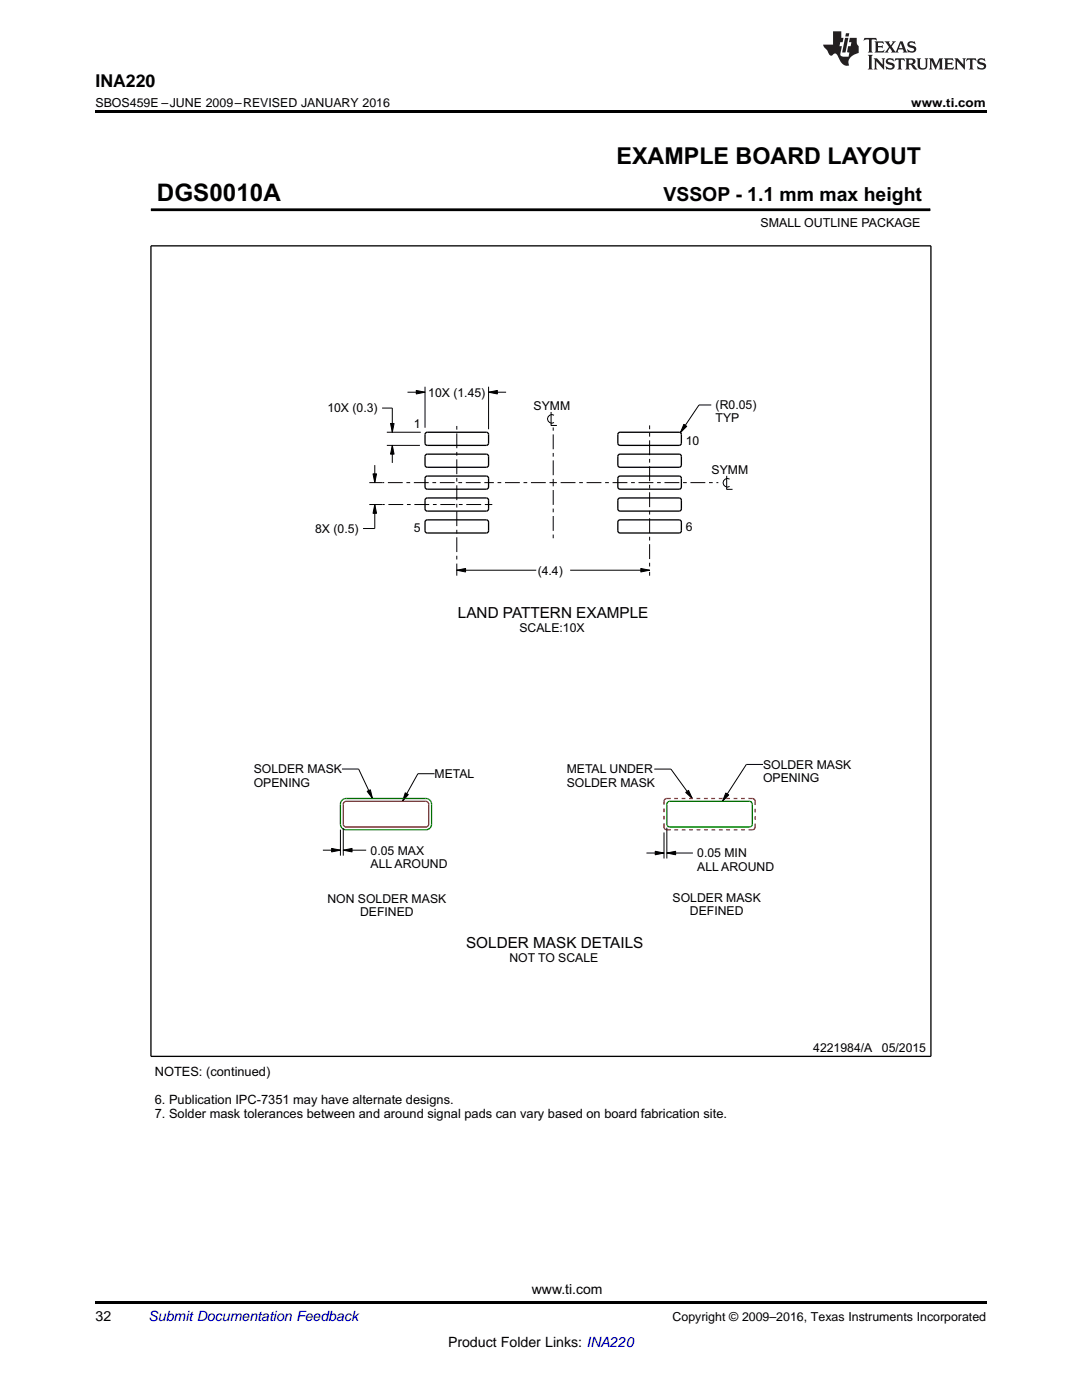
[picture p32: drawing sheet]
<svg xmlns="http://www.w3.org/2000/svg" width="216mm" height="279mm" viewBox="0 0 216 279" stroke-linecap="round" stroke-linejoin="round" font-family="sans-serif">
<defs><g id="words">
<text font-size="4.8" x="31.3" y="40.1">DGS0010A</text>
<text font-size="4.6" x="123" y="32.7">EXAMPLE BOARD LAYOUT</text>
<text font-size="3.9" x="132.4" y="40.1">VSSOP - 1.1 mm max height</text>
<text font-size="3.5" x="19" y="17.3">INA220</text>
<g font-size="3.1">
<text x="91.4" y="123.4">LAND PATTERN EXAMPLE</text>
<text x="93" y="189.3">SOLDER MASK DETAILS</text>
</g>
<g font-size="2.8">
<text x="19" y="263.6">32</text>
<text x="106.1" y="258.2">www.ti.com</text>
<text x="89.4" y="268.9">Product Folder Links: INA220</text>
</g>
<text font-size="2.8" fill="#0000c8" x="29.6" y="263.6">Submit Documentation Feedback</text>
<g font-size="2.6">
<text x="30.9" y="214.8">NOTES: (continued)</text>
<text x="30.9" y="220.3">6. Publication IPC-7351 may have alternate designs.</text>
<text x="30.9" y="223.1">7. Solder mask tolerances between and around signal pads can vary based on board fabrication site.</text>
</g>
<g font-size="2.5">
<text x="19" y="21.4">SBOS459E –JUNE 2009–REVISED JANUARY 2016</text>
<text x="181.8" y="21.4">www.ti.com</text>
<text x="151.7" y="45.4">SMALL OUTLINE PACKAGE</text>
<text x="134.2" y="263.6">Copyright © 2009–2016, Texas Instruments Incorporated</text>
</g>
<g font-size="2.4">
<text x="65.3" y="82.3">10X (0.3)</text>
<text x="85.5" y="79.1">10X (1.45)</text>
<text x="106.5" y="81.8">SYMM</text>
<text x="142.8" y="81.7">(R0.05)</text>
<text x="82.6" y="85.4">1</text>
<text x="136.8" y="88.7">10</text>
<text x="142.8" y="84.3">TYP</text>
<text x="142" y="94.6">SYMM</text>
<text x="62.9" y="106.4">8X (0.5)</text>
<text x="82.6" y="106.2">5</text>
<text x="136.9" y="105.9">6</text>
<text x="107.3" y="114.7">(4.4)</text>
<text x="103.7" y="126.1">SCALE:10X</text>
<text x="50.6" y="154.4">SOLDER MASK</text>
<text x="86.7" y="155.3">METAL</text>
<text x="113.1" y="154.4">METAL UNDER</text>
<text x="152.2" y="153.4">SOLDER MASK</text>
<text x="50.6" y="157">OPENING</text>
<text x="113.1" y="157">SOLDER MASK</text>
<text x="152.2" y="156.1">OPENING</text>
<text x="73.9" y="170.5">0.05 MAX</text>
<text x="73.9" y="173.2">ALL AROUND</text>
<text x="139.1" y="171.1">0.05 MIN</text>
<text x="139.1" y="173.7">ALL AROUND</text>
<text x="65.3" y="180.2">NON SOLDER MASK</text>
<text x="71.8" y="182.8">DEFINED</text>
<text x="134.2" y="180">SOLDER MASK</text>
<text x="137.7" y="182.6">DEFINED</text>
<text x="101.6" y="192">NOT TO SCALE</text>
<text x="162.3" y="209.9">4221984/A</text>
<text x="176" y="209.9">05/2015</text>
</g>
</g></defs>
<g fill="#000">
<path d="M19 22h177.8v.5h-177.8zM83.1 77.9l1.7 .4-1.7 .3zM97.5 78.3l1.7-.4v.7zM74.4 94.6h.7l-.3 1.7zM78.3 88.9l.3 1.7h-.7zM77.9 84.5h.7l-.3 1.8zM136.5 84.7l.5 .4-1.2 1.2zM74.8 100.7l.3 1.7h-.7zM91.1 113.8l1.8-.4v.7zM127.9 113.4l1.7 .4-1.7 .3zM73.3 157.9l.6-.3 .4 1.8zM80.9 158.2l.6 .4-1.2 1.3z"/>
<path d="M136.8 158.1l.6-.4 .7 1.7zM144.8 158.3l.6 .3-1.2 1.3zM66.2 169.3l1.7 .4-1.7 .3zM68.5 169.7l1.7-.4v.7zM130.7 169.9l1.8 .3-1.8 .4zM133.1 170.2l1.7-.3v.7zM19 259.7h177.8v.5h-177.8z"/>
</g>
<g fill="none" stroke="#000" stroke-width=".2">
<path d="M30.1 41.9h155.5M185.6 41.6v.5M81.3 78.3h3.5M83.1 77.9l1.7 .4-1.7 .3zM84.8 77.2v8.2M97.5 78.3l1.7-.4v.7zM97.5 77.2v8.5M97.5 78.3h3.5M73.7 96.3h2.6M74.4 94.6h.7l-.3 1.7zM74.8 92.8v3.5M76.2 81.4h2.1v4.9"/>
<path d="M77.2 88.9h6.6M77.2 86.3h6.8M77.9 84.5h.7l-.3 1.8zM78.3 88.9l.3 1.7h-.7zM78.3 88.9v3.5M110 82.2v2.7h1.1M110.5 82.9a.86 .86 0 0 0-1.3 .7 .86 .86 0 0 0 1.3 .7M136.5 84.7l.5 .4-1.2 1.2zM141.9 80.8h-2.4l-3.7 5.5M145 95v2.7h1.2M145.6 95.6a.86 .86 0 0 0-1.3 .7 .86 .86 0 0 0 1.3 .8M73.7 100.7h2.6"/>
<path d="M74.8 100.7l.3 1.7h-.7zM74.8 100.7v4.8h-2.4M91.1 113.8l1.8-.4v.7zM91.1 112.5v2.4M91.1 113.8h15.9M113.8 113.8h15.8M127.9 113.4l1.7 .4-1.7 .3zM129.6 114.1v.8M68.2 153.5h3.4l2.7 5.9M73.3 157.9l.6-.3 .4 1.8zM80.9 158.2l.6 .4-1.2 1.3zM86.7 154.4h-3.3l-3.1 5.5"/>
<path d="M130.6 153.5h3.3l4.2 5.9M136.8 158.1l.6-.4 .7 1.7zM144.8 158.3l.6 .3-1.2 1.3zM152.2 152.6h-3.3l-4.7 7.3M64.4 169.7h3.5M66.2 169.3l1.7 .4-1.7 .3zM67.9 165.6v5.2M68.5 169.7l1.7-.4v.7zM68.5 165.3v5.5M68.5 169.7h4.6M129 170.2h3.5M130.7 169.9l1.8 .3-1.8 .4z"/>
<path d="M132.5 166.1v5.2M133.1 170.2l1.7-.3v.7zM133.1 165.2v6.1M133.1 170.2h5.2"/>
</g>
<path d="M30.1 49.1h155.7v161.7h-155.7zM85 95.1l12.1-.1 .3 .2 .1 .2v1.8l-.2 .4h-.2h-11.9l-.3-.2-.1-.2v-1.8zM85 99.4h12.1l.3 .2 .1 .2v1.8l-.2 .3-.2 .1h-11.9l-.3-.2-.1-.2v-1.8zM85 86.3h12.1l.3 .2 .1 .2v1.7l-.2 .4-.2 .1h-11.9l-.3-.2-.1-.3v-1.7zM85 90.7l12.1-.1 .3 .3 .1 .2v1.7l-.2 .4-.2 .1h-11.9l-.3-.3-.1-.2v-1.7zM123.5 99.4h12l.4 .2 .1 .2v1.8l-.3 .3-.2 .1h-11.8l-.4-.2v-.2v-1.8zM123.5 95.1l12-.1 .4 .2 .1 .2v1.8l-.3 .4h-.2h-11.8l-.4-.2v-.2v-1.8zM123.5 90.7l12-.1 .4 .3 .1 .2v1.7l-.3 .4-.2 .1h-11.8l-.4-.3v-.2v-1.7zM123.5 86.3h12l.4 .2 .1 .2v1.7l-.3 .4-.2 .1h-11.8l-.4-.2v-.3v-1.7zM85 103.8h12.1l.3 .2 .1 .2v1.7l-.1 .3-.3 .2h-11.9l-.3-.2-.1-.3v-1.7zM123.5 103.8h12l.4 .2 .1 .2v1.7l-.3 .4-.2 .1h-11.8l-.4-.2v-.3v-1.7z" fill="none" stroke="#000" stroke-width=".26"/>
<path d="M30.1 41.9h155.5" fill="none" stroke="#000" stroke-width=".55"/>
<path d="M91.1 85v27.5M97.4 96.3h-21.1M110.4 96.3v11.9M110.4 96.3v-11M110.4 96.3h-13M110.4 96.3h32.9M97.5 100.7h-21.2M97.5 100.7h1.4M129.6 113v-28.1" fill="none" stroke="#000" stroke-width=".2" stroke-dasharray=".7 .7 3 .7" stroke-linecap="butt"/>
<path d="M68.1 159.8l.6-.4h.4h15.9a1.14 1.14 0 0 1 1.1 1.1v4a1.14 1.14 0 0 1-1.1 1.1h-15.9a1.14 1.14 0 0 1-1.2-1.1v-4zM133.3 160h16.5l.3 .5-.1 4.3-.5 .2h-16.2l-.2-.5v-4z" fill="none" stroke="#00a600" stroke-width=".26"/>
<path d="M133.1 159.4l-.5 .2-.1 .3M150.1 159.4l.5 .2 .1 .3M68.8 160h16.5l.2 .5v4.3l-.5 .2h-16.2l-.3-.5v-4zM132.5 165l.1 .3 .5 .3M150.7 165l-.3 .5-.3 .1" fill="none" stroke="#f00" stroke-width=".26"/>
<path d="M133.1 159.4h17M150.7 159.9v5.1M132.5 165v-5.1M150.1 165.6h-17" fill="none" stroke="#f00" stroke-width=".26" stroke-dasharray=".7 .7" stroke-linecap="butt"/>
<g fill="#231f20">
<path d="M172.5 7.6l-.1 .5 .4-.2h.6v.1v2.1l-.2 .4h.9l-.2-.4v-2.1l.1-.1h.5l.5 .2-.2-.5zM174.5 8.3l.2 .3v1.5l-.2 .4h1.8l.2-.6a1.04 1.04 0 0 1-1.3 .2v-.7h.6l.3 .2v-.6l-.3 .2h-.6v-.6l.8-.1 .4 .3-.2-.5zM176.5 8.3l.9 1.1-.9 1.1h.8l-.2-.2 .4-.7 .5 .7-.2 .2h1.5l-.2-.2 .2-.4h.9l.1 .4-.2 .2h1l-.3-.3-.7-1.9h-.5l-.9 2-.8-1 .9-1h-.8l.1 .3-.4 .5-.3-.6 .1-.2zM179.7 8.6l.4 1h-.7zM181.3 8.4a.63 .63 0 0 0-.2 .7 .63 .63 0 0 0 .6 .4l.6 .2 .1 .2a.75 .75 0 0 1-.7 .4 .75 .75 0 0 1-.6-.5l.1 .7 .1-.1a1.11 1.11 0 0 0 1.5-.6 1.13 1.13 0 0 0-1.2-.8l-.1-.4a1.04 1.04 0 0 1 1.2 .2l-.2-.5-.2 .1-.4-.2zM173.2 10.9l.2 .4v2.2l-.2 .4h1l-.3-.4v-2.2l.3-.4zM174.3 11.6l.3 .4v1.5l-.3 .4h.8l-.2-.4v-1.3l1.5 1.7v-1.9l.2-.4h-.7l.2 .4v.9l-1.1-1.3zM177 11.8a.62 .62 0 0 0-.2 .7 .62 .62 0 0 0 .6 .4l.6 .1 .1 .3a.76 .76 0 0 1-.7 .3 .76 .76 0 0 1-.7-.4l.2 .7 .1-.1a1.11 1.11 0 0 0 1.5-.6 1.13 1.13 0 0 0-1.2-.8l-.1-.4a1.04 1.04 0 0 1 1.2 .2l-.2-.6-.2 .1-.5-.1zM178.7 11.6l-.2 .6a.61 .61 0 0 1 .8-.3v1.6l-.2 .4h.9l-.2-.4v-1.6a.63 .63 0 0 1 .7 .3l-.1-.6zM180.6 11.6l.3 .4v1.5l-.3 .4h1l-.2-.2-.1-.8 .6 .2a.76 .76 0 0 0 1.2 .7l-1-1a.58 .58 0 0 0 .6-.5 .58 .58 0 0 0-.5-.6zM181.4 11.9h.1a.45 .45 0 0 1 .5 .1 .45 .45 0 0 1 .1 .5l-.8 .2zM182.9 11.6l.2 .2a2.17 2.17 0 0 0 .3 1.9 .99 .99 0 0 0 1.6-.6v-1.1l.2-.4h-.7l.2 .2a1.92 1.92 0 0 1-.2 1.8 .6 .6 0 0 1-.9-.5v-1.1l.2-.4zM185.4 11.6l.2 .4v1.5l-.2 .4h.7l-.2-.4v-1.4l.8 1.8 .8-1.8v1.4l-.2 .4h.9l-.2-.4v-1.5l.2-.4h-.8l-.6 1.5-.6-1.5zM188.4 11.6l.2 .4v1.5l-.2 .4h1.8l.1-.6a1.04 1.04 0 0 1-1.2 .1v-.6h.5l.4 .2v-.6l-.4 .2h-.5v-.7h.8l.3 .3-.1-.6zM190.5 11.6l.2 .4v1.5l-.2 .4h.7l-.2-.4v-1.3l1.5 1.7v-1.9l.2-.4h-.7l.2 .4v.9l-1.1-1.3zM192.9 11.6l-.1 .6a.61 .61 0 0 1 .7-.3l.1 1.6-.3 .4h1l-.3-.4 .1-1.6a.63 .63 0 0 1 .7 .3l-.1-.6zM195.2 11.8a.62 .62 0 0 0-.2 .7 .62 .62 0 0 0 .6 .4l.6 .1 .1 .3a.76 .76 0 0 1-.7 .3 .76 .76 0 0 1-.6-.4l.1 .7 .1-.1a1.11 1.11 0 0 0 1.6-.6 1.13 1.13 0 0 0-1.3-.8l-.1-.4a1.04 1.04 0 0 1 1.2 .2l-.1-.6-.2 .1-.5-.1z"/>
<path d="M166.2 6.3v2.6h-1.9v.4l.8 .9a.91 .91 0 0 0 1 .8 .56 .56 0 0 1 .5-.3 .56 .56 0 0 1 .5 .3l.4 .8a1.53 1.53 0 0 0 1.9 1.2 1.54 1.54 0 0 1 1-2.1l.9-.3v-1.4a1.52 1.52 0 0 1-.4-1.6h-1.3l-.2 .8h.5l-.2 .8h-.5l-.1 1v.2l.4 .1-.2 .8a1.93 1.93 0 0 1-1.6-.3l.3-1.8h-.5l.2-.8h.4l.2-.8h-.4v-1.3zM168.6 7.6l-.6 2.9h.7l.6-2.9zM168.8 6.6l-.1 .7h.6l.2-.7z"/>
</g>
<use href="#words"/>
</svg>
